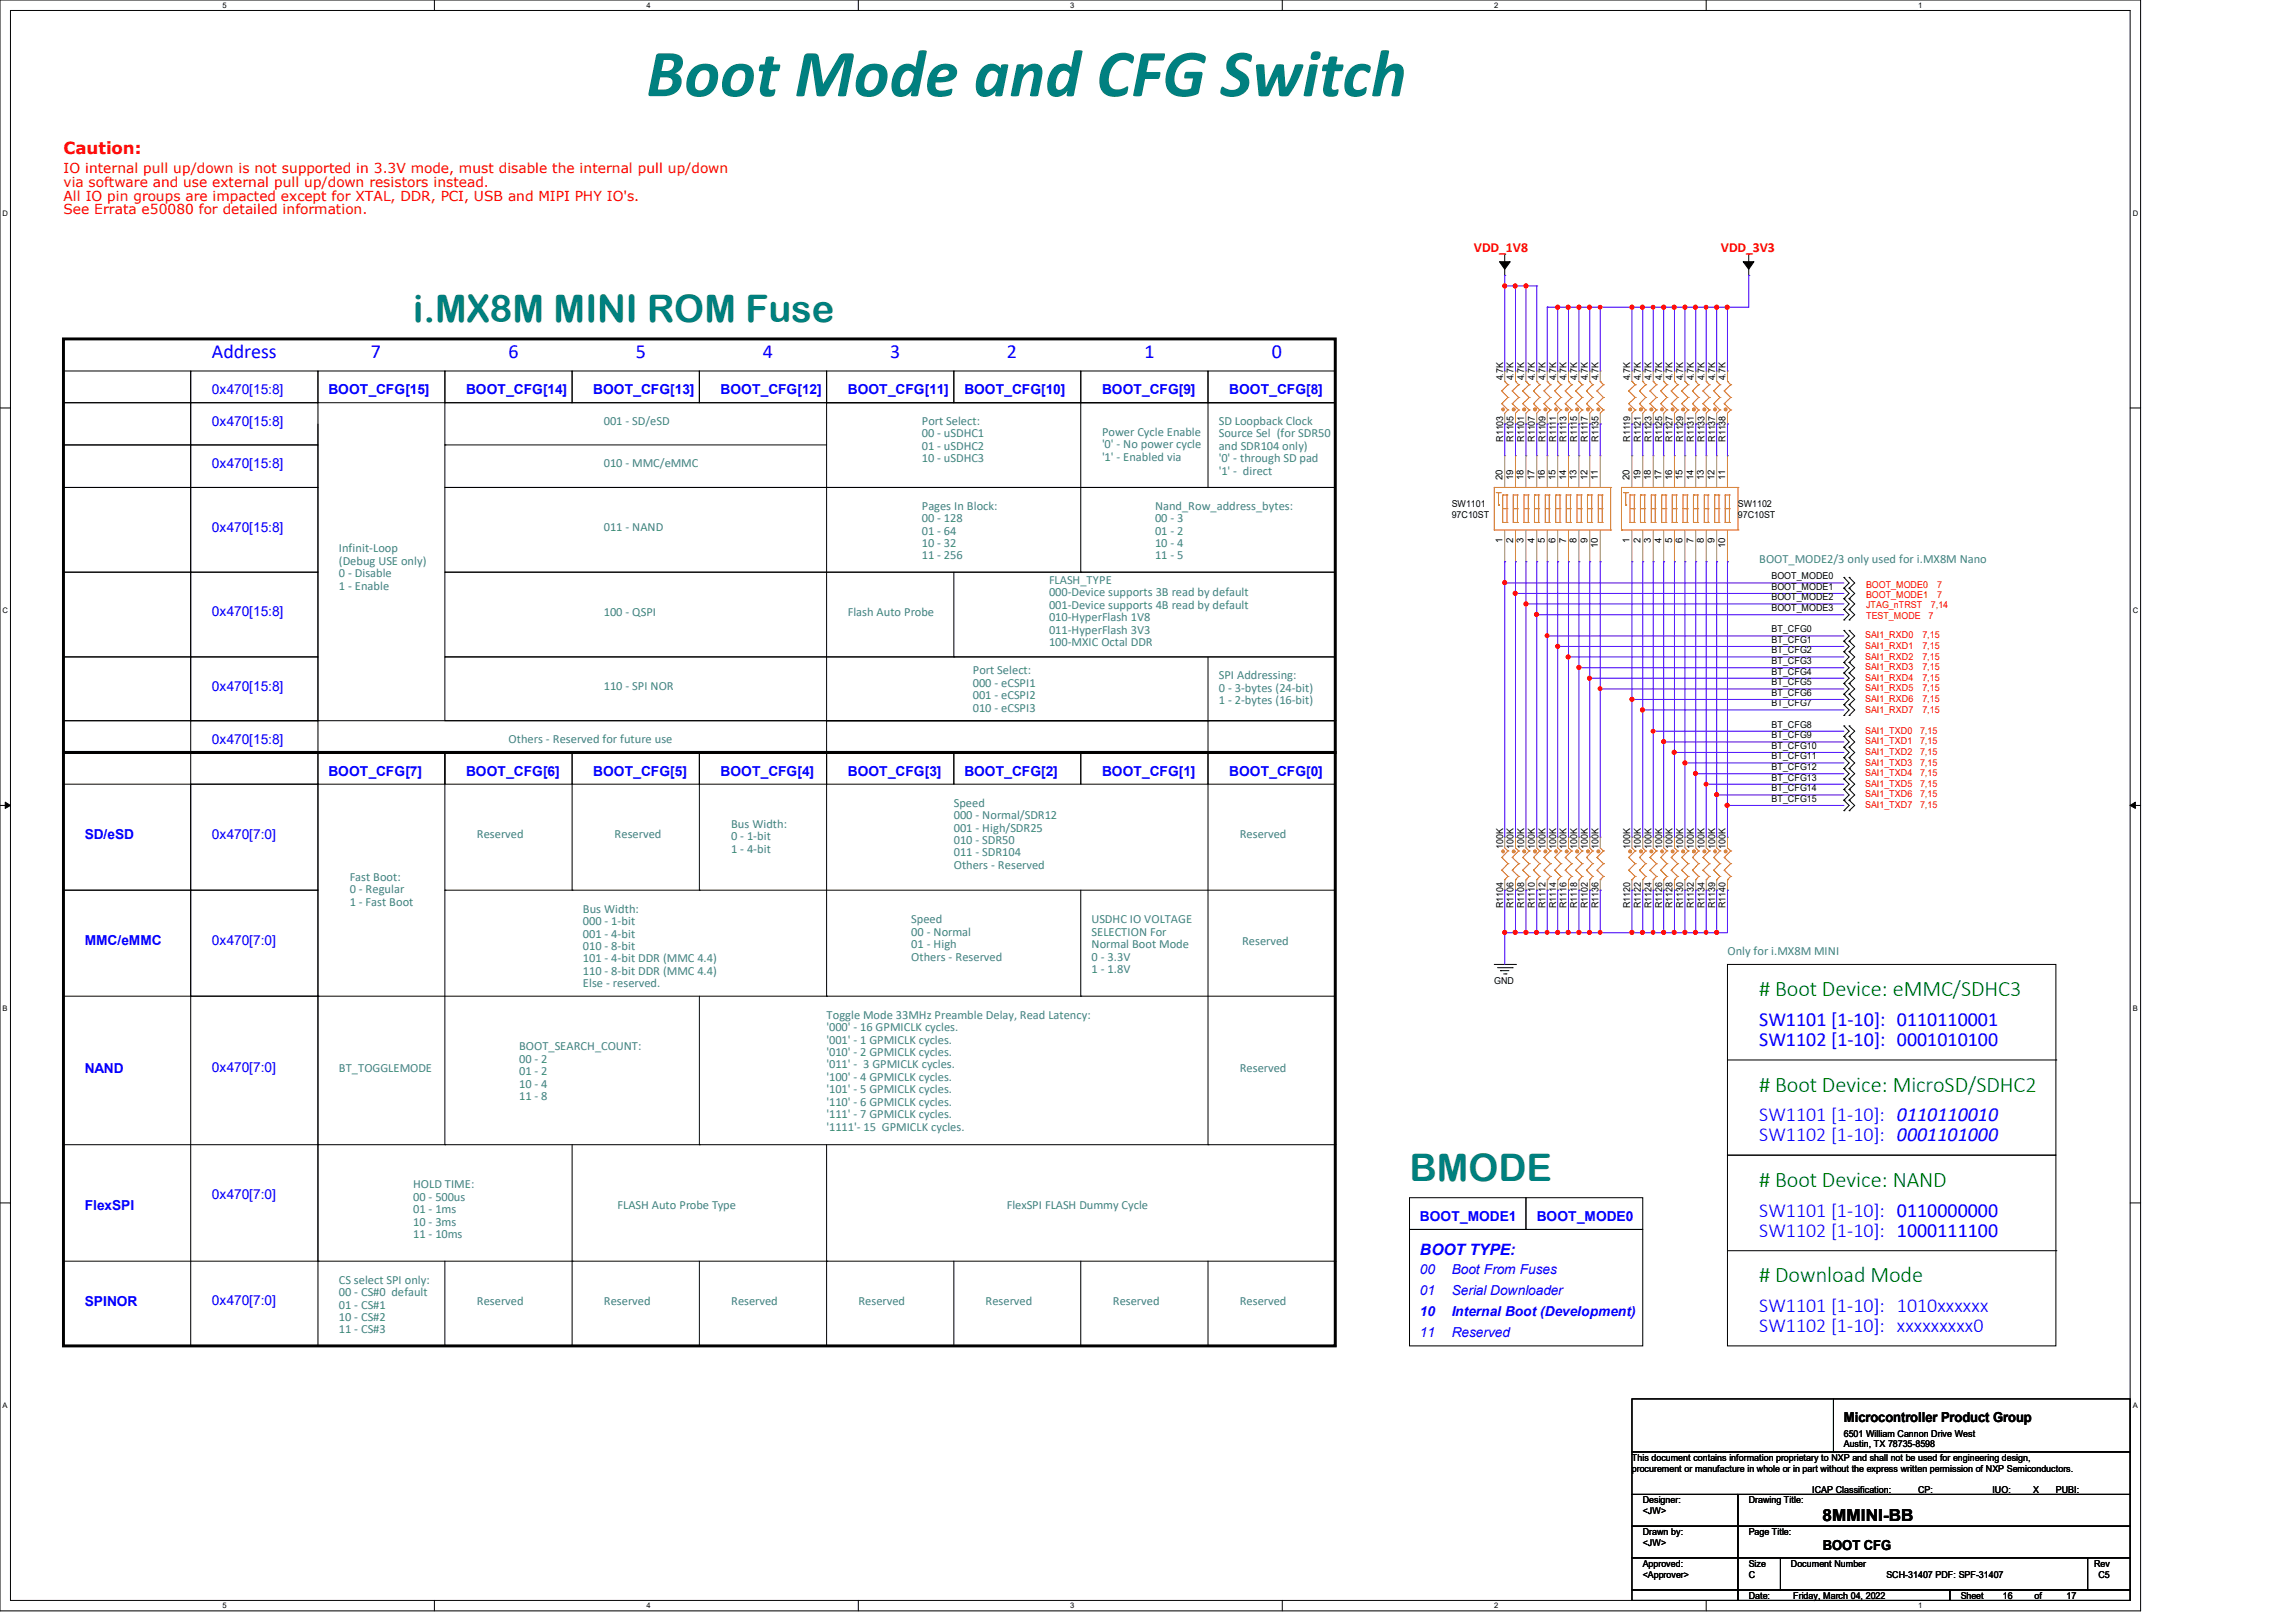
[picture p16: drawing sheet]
<svg xmlns="http://www.w3.org/2000/svg" width="297mm" height="210mm" viewBox="0 0 297 210" stroke-linecap="round" stroke-linejoin="round" font-family="sans-serif">
<defs><g id="words">
<text font-size="8.8" fill="#008080" x="83.7" y="12.4">Boot Mode and CFG Switch</text>
<g font-size="4.9" fill="#008080">
<text x="53.5" y="41.7">i.MX8M MINI ROM Fuse</text>
<text x="182.4" y="152.8">BMODE</text>
</g>
<g font-size="2.9" fill="#008000">
<text x="227.7" y="128.9"># Boot Device: eMMC/SDHC3</text>
<text x="227.7" y="141.3"># Boot Device: MicroSD/SDHC2</text>
<text x="227.7" y="153.6"># Boot Device: NAND</text>
<text x="227.7" y="165.9"># Download Mode</text>
</g>
<g font-size="2.6" fill="#00f">
<text x="27.4" y="46.3">Address</text>
<text x="48" y="46.3">7</text>
<text x="65.8" y="46.3">6</text>
<text x="82.3" y="46.3">5</text>
<text x="98.7" y="46.3">4</text>
<text x="115.2" y="46.3">3</text>
<text x="130.3" y="46.3">2</text>
<text x="148.1" y="46.3">1</text>
<text x="164.6" y="46.3">0</text>
<text x="227.7" y="132.8">SW1101 [1-10]: 0110110001</text>
<text x="227.7" y="135.3">SW1102 [1-10]: 0001010100</text>
<text x="227.7" y="145.1">SW1101 [1-10]: 0110110010</text>
<text x="227.7" y="147.7">SW1102 [1-10]: 0001101000</text>
<text x="227.7" y="157.4">SW1101 [1-10]: 0110000000</text>
<text x="227.7" y="160">SW1102 [1-10]: 1000111100</text>
<text x="227.7" y="169.8">SW1101 [1-10]: 1010xxxxxx</text>
<text x="227.7" y="172.3">SW1102 [1-10]: xxxxxxxxx0</text>
</g>
<text font-size="2.2" fill="#f00" x="8.2" y="20">Caution:</text>
<text font-size="2.2" x="235.9" y="196.8">8MMINI-BB</text>
<text font-size="2" fill="#00f" x="183.8" y="162.3">BOOT TYPE:</text>
<g font-size="1.8" fill="#f00">
<text x="8.2" y="22.4">IO internal pull up/down is not supported in 3.3V mode, must disable the internal pull up/down</text>
<text x="8.2" y="24.2">via software and use external pull up/down resistors instead.</text>
<text x="8.2" y="26">All IO pin groups are impacted except for XTAL, DDR, PCI, USB and MIPI PHY IO's.</text>
<text x="8.2" y="27.7">See Errata e50080 for detailed information.</text>
<text x="190.8" y="32.6">VDD_1V8</text>
<text x="222.7" y="32.6">VDD_3V3</text>
</g>
<g font-size="1.8" fill="#00f">
<text x="27.4" y="51">0x470[15:8]</text>
<text x="42.5" y="51">BOOT_CFG[15]</text>
<text x="60.3" y="51">BOOT_CFG[14]</text>
<text x="76.8" y="51">BOOT_CFG[13]</text>
<text x="93.3" y="51">BOOT_CFG[12]</text>
<text x="109.7" y="51">BOOT_CFG[11]</text>
<text x="124.8" y="51">BOOT_CFG[10]</text>
<text x="142.6" y="51">BOOT_CFG[9]</text>
<text x="159.1" y="51">BOOT_CFG[8]</text>
<text x="27.4" y="55.1">0x470[15:8]</text>
<text x="27.4" y="60.6">0x470[15:8]</text>
<text x="27.4" y="68.8">0x470[15:8]</text>
<text x="27.4" y="79.8">0x470[15:8]</text>
<text x="27.4" y="89.4">0x470[15:8]</text>
<text x="27.4" y="96.2">0x470[15:8]</text>
<text x="42.5" y="100.4">BOOT_CFG[7]</text>
<text x="60.3" y="100.4">BOOT_CFG[6]</text>
<text x="76.8" y="100.4">BOOT_CFG[5]</text>
<text x="93.3" y="100.4">BOOT_CFG[4]</text>
<text x="109.7" y="100.4">BOOT_CFG[3]</text>
<text x="124.8" y="100.4">BOOT_CFG[2]</text>
<text x="142.6" y="100.4">BOOT_CFG[1]</text>
<text x="159.1" y="100.4">BOOT_CFG[0]</text>
<text x="11" y="108.6">SD/eSD</text>
<text x="27.4" y="108.6">0x470[7:0]</text>
<text x="11" y="122.3">MMC/eMMC</text>
<text x="27.4" y="122.3">0x470[7:0]</text>
<text x="11" y="138.8">NAND</text>
<text x="27.4" y="138.8">0x470[7:0]</text>
<text x="27.4" y="155.2">0x470[7:0]</text>
<text x="11" y="156.6">FlexSPI</text>
<text x="183.8" y="158">BOOT_MODE1</text>
<text x="198.9" y="158">BOOT_MODE0</text>
<text x="183.8" y="164.8">00</text>
<text x="183.8" y="167.6">01</text>
<text x="187.9" y="164.8">Boot From Fuses</text>
<text x="187.9" y="167.6">Serial Downloader</text>
<text x="11" y="169">SPINOR</text>
<text x="27.4" y="168.9">0x470[7:0]</text>
<text x="183.8" y="170.3">10</text>
<text x="183.8" y="173.1">11</text>
<text x="187.9" y="170.3">Internal Boot (Development)</text>
<text x="187.9" y="173.1">Reserved</text>
</g>
<g font-size="1.8">
<text x="238.6" y="184.1">Microcontroller Product Group</text>
<text x="235.9" y="200.5">BOOT CFG</text>
</g>
<g font-size="1.6" fill="#408080">
<text x="78.1" y="55">001 - SD/eSD</text>
<text x="119.3" y="55">Port Select:</text>
<text x="119.3" y="56.6">00 - uSDHC1</text>
<text x="119.3" y="58.2">01 - uSDHC2</text>
<text x="119.3" y="59.8">10 - uSDHC3</text>
<text x="142.6" y="56.4">Power Cycle Enable</text>
<text x="142.6" y="58">'0' - No power cycle</text>
<text x="142.6" y="59.6">'1' - Enabled via</text>
<text x="157.7" y="55">SD Loopback Clock</text>
<text x="157.7" y="56.6">Source Sel (for SDR50</text>
<text x="157.7" y="58.2">and SDR104 only)</text>
<text x="157.7" y="59.8">'0' - through SD pad</text>
<text x="78.1" y="60.5">010 - MMC/eMMC</text>
<text x="119.3" y="66">Pages In Block:</text>
<text x="149.5" y="66">Nand_Row_address_bytes:</text>
<text x="157.7" y="61.4">'1' - direct</text>
<text x="43.9" y="71.5">Infinit-Loop</text>
<text x="78.1" y="68.7">011 - NAND</text>
<text x="119.3" y="67.6">00 - 128</text>
<text x="119.3" y="69.2">01 - 64</text>
<text x="119.3" y="70.8">10 - 32</text>
<text x="149.5" y="67.6">00 - 3</text>
<text x="149.5" y="69.2">01 - 2</text>
<text x="149.5" y="70.8">10 - 4</text>
<text x="43.9" y="73.1">(Debug USE only)</text>
<text x="43.9" y="74.7">0 - Disable</text>
<text x="43.9" y="76.3">1 - Enable</text>
<text x="119.3" y="72.4">11 - 256</text>
<text x="135.8" y="75.6">FLASH_TYPE</text>
<text x="135.8" y="77.2">000-Device supports 3B read by default</text>
<text x="149.5" y="72.4">11 - 5</text>
<text x="227.7" y="72.8">BOOT_MODE2/3 only used for i.MX8M Nano</text>
<text x="78.1" y="79.7">100 - QSPI</text>
<text x="109.7" y="79.7">Flash Auto Probe</text>
<text x="135.8" y="78.8">001-Device supports 4B read by default</text>
<text x="135.8" y="80.4">010-HyperFlash 1V8</text>
<text x="135.8" y="82">011-HyperFlash 3V3</text>
<text x="135.8" y="83.6">100-MXIC Octal DDR</text>
<text x="78.1" y="89.3">110 - SPI NOR</text>
<text x="125.9" y="87.2">Port Select:</text>
<text x="125.9" y="88.9">000 - eCSPI1</text>
<text x="157.7" y="87.9">SPI Addressing:</text>
<text x="157.7" y="89.5">0 - 3-bytes (24-bit)</text>
<text x="125.9" y="90.5">001 - eCSPI2</text>
<text x="125.9" y="92.1">010 - eCSPI3</text>
<text x="157.7" y="91.1">1 - 2-bytes (16-bit)</text>
<text x="65.8" y="96.1">Others - Reserved for future use</text>
<text x="94.6" y="107.1">Bus Width:</text>
<text x="123.4" y="104.4">Speed</text>
<text x="123.4" y="106">000 - Normal/SDR12</text>
<text x="123.4" y="107.6">001 - High/SDR25</text>
<text x="45.3" y="114">Fast Boot:</text>
<text x="61.7" y="108.5">Reserved</text>
<text x="79.5" y="108.5">Reserved</text>
<text x="94.6" y="108.7">0 - 1-bit</text>
<text x="94.6" y="110.3">1 - 4-bit</text>
<text x="123.4" y="109.2">010 - SDR50</text>
<text x="123.4" y="110.8">011 - SDR104</text>
<text x="123.4" y="112.4">Others - Reserved</text>
<text x="160.4" y="108.5">Reserved</text>
<text x="45.3" y="115.6">0 - Regular</text>
<text x="45.3" y="117.2">1 - Fast Boot</text>
<text x="75.4" y="118.1">Bus Width:</text>
<text x="75.4" y="119.7">000 - 1-bit</text>
<text x="117.9" y="119.5">Speed</text>
<text x="141.3" y="119.5">USDHC IO VOLTAGE</text>
<text x="75.4" y="121.3">001 - 4-bit</text>
<text x="75.4" y="122.9">010 - 8-bit</text>
<text x="75.4" y="124.5">101 - 4-bit DDR (MMC 4.4)</text>
<text x="117.9" y="121.1">00 - Normal</text>
<text x="117.9" y="122.7">01 - High</text>
<text x="117.9" y="124.3">Others - Reserved</text>
<text x="141.3" y="121.1">SELECTION For</text>
<text x="141.3" y="122.7">Normal Boot Mode</text>
<text x="141.3" y="124.3">0 - 3.3V</text>
<text x="141.3" y="125.9">1 - 1.8V</text>
<text x="160.7" y="122.3">Reserved</text>
<text x="223.6" y="123.6">Only for i.MX8M MINI</text>
<text x="75.4" y="126.2">110 - 8-bit DDR (MMC 4.4)</text>
<text x="75.4" y="127.8">Else - reserved.</text>
<text x="107" y="131.8">Toggle Mode 33MHz Preamble Delay, Read Latency:</text>
<text x="67.2" y="135.9">BOOT_SEARCH_COUNT:</text>
<text x="67.2" y="137.5">00 - 2</text>
<text x="107" y="133.4">'000' - 16 GPMICLK cycles.</text>
<text x="107" y="135">'001' - 1 GPMICLK cycles.</text>
<text x="107" y="136.7">'010' - 2 GPMICLK cycles.</text>
<text x="43.9" y="138.7">BT_TOGGLEMODE</text>
<text x="67.2" y="139.1">01 - 2</text>
<text x="67.2" y="140.8">10 - 4</text>
<text x="67.2" y="142.4">11 - 8</text>
<text x="107" y="138.3">'011' - 3 GPMICLK cycles.</text>
<text x="107" y="139.9">'100' - 4 GPMICLK cycles.</text>
<text x="107" y="141.5">'101' - 5 GPMICLK cycles.</text>
<text x="107" y="143.1">'110' - 6 GPMICLK cycles.</text>
<text x="160.4" y="138.7">Reserved</text>
<text x="107" y="144.7">'111' - 7 GPMICLK cycles.</text>
<text x="107" y="146.3">'1111'- 15 GPMICLK cycles.</text>
<text x="53.5" y="153.8">HOLD TIME:</text>
<text x="53.5" y="155.4">00 - 500us</text>
<text x="53.5" y="157">01 - 1ms</text>
<text x="53.5" y="158.6">10 - 3ms</text>
<text x="53.5" y="160.2">11 - 10ms</text>
<text x="79.9" y="156.5">FLASH Auto Probe Type</text>
<text x="130.3" y="156.5">FlexSPI FLASH Dummy Cycle</text>
<text x="43.9" y="166.1">CS select SPI only:</text>
<text x="43.9" y="167.7">00 - CS#0 default</text>
<text x="43.9" y="169.3">01 - CS#1</text>
<text x="43.9" y="170.9">10 - CS#2</text>
<text x="43.9" y="172.6">11 - CS#3</text>
<text x="61.7" y="168.8">Reserved</text>
<text x="78.1" y="168.8">Reserved</text>
<text x="94.6" y="168.8">Reserved</text>
<text x="111.1" y="168.8">Reserved</text>
<text x="127.5" y="168.8">Reserved</text>
<text x="144" y="168.8">Reserved</text>
<text x="160.4" y="168.8">Reserved</text>
</g>
<g font-size="1.2">
<text x="194.5" y="49.2" transform="rotate(-90 194.5 49.2)">4.7K</text>
<text x="195.9" y="49.2" transform="rotate(-90 195.9 49.2)">4.7K</text>
<text x="197.3" y="49.2" transform="rotate(-90 197.3 49.2)">4.7K</text>
<text x="198.6" y="49.2" transform="rotate(-90 198.6 49.2)">4.7K</text>
<text x="200" y="49.2" transform="rotate(-90 200 49.2)">4.7K</text>
<text x="201.4" y="49.2" transform="rotate(-90 201.4 49.2)">4.7K</text>
<text x="202.7" y="49.2" transform="rotate(-90 202.7 49.2)">4.7K</text>
<text x="204.1" y="49.2" transform="rotate(-90 204.1 49.2)">4.7K</text>
<text x="205.5" y="49.2" transform="rotate(-90 205.5 49.2)">4.7K</text>
<text x="206.9" y="49.2" transform="rotate(-90 206.9 49.2)">4.7K</text>
<text x="211" y="49.2" transform="rotate(-90 211 49.2)">4.7K</text>
<text x="212.3" y="49.2" transform="rotate(-90 212.3 49.2)">4.7K</text>
<text x="213.7" y="49.2" transform="rotate(-90 213.7 49.2)">4.7K</text>
<text x="215.1" y="49.2" transform="rotate(-90 215.1 49.2)">4.7K</text>
<text x="216.4" y="49.2" transform="rotate(-90 216.4 49.2)">4.7K</text>
<text x="217.8" y="49.2" transform="rotate(-90 217.8 49.2)">4.7K</text>
<text x="219.2" y="49.2" transform="rotate(-90 219.2 49.2)">4.7K</text>
<text x="220.6" y="49.2" transform="rotate(-90 220.6 49.2)">4.7K</text>
<text x="222" y="49.2" transform="rotate(-90 222 49.2)">4.7K</text>
<text x="223.3" y="49.2" transform="rotate(-90 223.3 49.2)">4.7K</text>
<text x="194.5" y="57.2" transform="rotate(-90 194.5 57.2)">R1103</text>
<text x="195.9" y="57.2" transform="rotate(-90 195.9 57.2)">R1105</text>
<text x="197.3" y="57.2" transform="rotate(-90 197.3 57.2)">R1101</text>
<text x="198.6" y="57.2" transform="rotate(-90 198.6 57.2)">R1107</text>
<text x="200" y="57.2" transform="rotate(-90 200 57.2)">R1109</text>
<text x="201.4" y="57.2" transform="rotate(-90 201.4 57.2)">R1111</text>
<text x="202.7" y="57.2" transform="rotate(-90 202.7 57.2)">R1113</text>
<text x="204.1" y="57.2" transform="rotate(-90 204.1 57.2)">R1115</text>
<text x="205.5" y="57.2" transform="rotate(-90 205.5 57.2)">R1117</text>
<text x="206.9" y="57.2" transform="rotate(-90 206.9 57.2)">R1135</text>
<text x="211" y="57.2" transform="rotate(-90 211 57.2)">R1119</text>
<text x="212.3" y="57.2" transform="rotate(-90 212.3 57.2)">R1121</text>
<text x="213.7" y="57.2" transform="rotate(-90 213.7 57.2)">R1123</text>
<text x="215.1" y="57.2" transform="rotate(-90 215.1 57.2)">R1125</text>
<text x="216.4" y="57.2" transform="rotate(-90 216.4 57.2)">R1127</text>
<text x="217.8" y="57.2" transform="rotate(-90 217.8 57.2)">R1129</text>
<text x="219.2" y="57.2" transform="rotate(-90 219.2 57.2)">R1131</text>
<text x="220.6" y="57.2" transform="rotate(-90 220.6 57.2)">R1133</text>
<text x="222" y="57.2" transform="rotate(-90 222 57.2)">R1137</text>
<text x="223.3" y="57.2" transform="rotate(-90 223.3 57.2)">R1138</text>
<text x="187.9" y="65.6">SW1101</text>
<text x="194.4" y="62.1" transform="rotate(-90 194.4 62.1)">20</text>
<text x="195.8" y="62.1" transform="rotate(-90 195.8 62.1)">19</text>
<text x="197.2" y="62.1" transform="rotate(-90 197.2 62.1)">18</text>
<text x="198.6" y="62.1" transform="rotate(-90 198.6 62.1)">17</text>
<text x="199.9" y="62.1" transform="rotate(-90 199.9 62.1)">16</text>
<text x="201.3" y="62.1" transform="rotate(-90 201.3 62.1)">15</text>
<text x="202.7" y="62.1" transform="rotate(-90 202.7 62.1)">14</text>
<text x="204" y="62.1" transform="rotate(-90 204 62.1)">13</text>
<text x="205.4" y="62.1" transform="rotate(-90 205.4 62.1)">12</text>
<text x="206.8" y="62.1" transform="rotate(-90 206.8 62.1)">11</text>
<text x="210.9" y="62.1" transform="rotate(-90 210.9 62.1)">20</text>
<text x="212.3" y="62.1" transform="rotate(-90 212.3 62.1)">19</text>
<text x="213.7" y="62.1" transform="rotate(-90 213.7 62.1)">18</text>
<text x="215" y="62.1" transform="rotate(-90 215 62.1)">17</text>
<text x="216.4" y="62.1" transform="rotate(-90 216.4 62.1)">16</text>
<text x="217.8" y="62.1" transform="rotate(-90 217.8 62.1)">15</text>
<text x="219.2" y="62.1" transform="rotate(-90 219.2 62.1)">14</text>
<text x="220.5" y="62.1" transform="rotate(-90 220.5 62.1)">13</text>
<text x="221.9" y="62.1" transform="rotate(-90 221.9 62.1)">12</text>
<text x="223.3" y="62.1" transform="rotate(-90 223.3 62.1)">11</text>
<text x="224.9" y="65.6">SW1102</text>
<text x="187.9" y="67">97C10ST</text>
<text x="194.4" y="70.2" transform="rotate(-90 194.4 70.2)">1</text>
<text x="195.8" y="70.2" transform="rotate(-90 195.8 70.2)">2</text>
<text x="197.2" y="70.2" transform="rotate(-90 197.2 70.2)">3</text>
<text x="198.6" y="70.2" transform="rotate(-90 198.6 70.2)">4</text>
<text x="199.9" y="70.2" transform="rotate(-90 199.9 70.2)">5</text>
<text x="201.3" y="70.2" transform="rotate(-90 201.3 70.2)">6</text>
<text x="202.7" y="70.2" transform="rotate(-90 202.7 70.2)">7</text>
<text x="204" y="70.2" transform="rotate(-90 204 70.2)">8</text>
<text x="205.4" y="70.2" transform="rotate(-90 205.4 70.2)">9</text>
<text x="206.8" y="70.9" transform="rotate(-90 206.8 70.9)">10</text>
<text x="210.9" y="70.2" transform="rotate(-90 210.9 70.2)">1</text>
<text x="212.3" y="70.2" transform="rotate(-90 212.3 70.2)">2</text>
<text x="213.7" y="70.2" transform="rotate(-90 213.7 70.2)">3</text>
<text x="215" y="70.2" transform="rotate(-90 215 70.2)">4</text>
<text x="216.4" y="70.2" transform="rotate(-90 216.4 70.2)">5</text>
<text x="217.8" y="70.2" transform="rotate(-90 217.8 70.2)">6</text>
<text x="219.2" y="70.2" transform="rotate(-90 219.2 70.2)">7</text>
<text x="220.5" y="70.2" transform="rotate(-90 220.5 70.2)">8</text>
<text x="221.9" y="70.2" transform="rotate(-90 221.9 70.2)">9</text>
<text x="223.3" y="70.9" transform="rotate(-90 223.3 70.9)">10</text>
<text x="224.9" y="67">97C10ST</text>
<text x="229.3" y="75">BOOT_MODE0</text>
<text x="229.3" y="76.3">BOOT_MODE1</text>
<text x="229.3" y="77.7">BOOT_MODE2</text>
<text x="229.3" y="81.8">BT_CFG0</text>
<text x="229.3" y="83.2">BT_CFG1</text>
<text x="229.3" y="79.1">BOOT_MODE3</text>
<text x="229.3" y="84.5">BT_CFG2</text>
<text x="229.3" y="85.9">BT_CFG3</text>
<text x="229.3" y="87.3">BT_CFG4</text>
<text x="229.3" y="88.7">BT_CFG5</text>
<text x="229.3" y="91.4">BT_CFG7</text>
<text x="229.3" y="94.1">BT_CFG8</text>
<text x="229.3" y="95.5">BT_CFG9</text>
<text x="229.3" y="90">BT_CFG6</text>
<text x="229.3" y="96.9">BT_CFG10</text>
<text x="229.3" y="98.3">BT_CFG11</text>
<text x="229.3" y="99.7">BT_CFG12</text>
<text x="229.3" y="101">BT_CFG13</text>
<text x="229.3" y="102.4">BT_CFG14</text>
<text x="229.3" y="103.8">BT_CFG15</text>
<text x="194.5" y="109.8" transform="rotate(-90 194.5 109.8)">100K</text>
<text x="195.9" y="109.8" transform="rotate(-90 195.9 109.8)">100K</text>
<text x="197.3" y="109.8" transform="rotate(-90 197.3 109.8)">100K</text>
<text x="198.6" y="109.8" transform="rotate(-90 198.6 109.8)">100K</text>
<text x="200" y="109.8" transform="rotate(-90 200 109.8)">100K</text>
<text x="201.4" y="109.8" transform="rotate(-90 201.4 109.8)">100K</text>
<text x="202.7" y="109.8" transform="rotate(-90 202.7 109.8)">100K</text>
<text x="204.1" y="109.8" transform="rotate(-90 204.1 109.8)">100K</text>
<text x="205.5" y="109.8" transform="rotate(-90 205.5 109.8)">100K</text>
<text x="206.9" y="109.8" transform="rotate(-90 206.9 109.8)">100K</text>
<text x="211" y="109.8" transform="rotate(-90 211 109.8)">100K</text>
<text x="212.3" y="109.8" transform="rotate(-90 212.3 109.8)">100K</text>
<text x="213.7" y="109.8" transform="rotate(-90 213.7 109.8)">100K</text>
<text x="215.1" y="109.8" transform="rotate(-90 215.1 109.8)">100K</text>
<text x="216.4" y="109.8" transform="rotate(-90 216.4 109.8)">100K</text>
<text x="217.8" y="109.8" transform="rotate(-90 217.8 109.8)">100K</text>
<text x="219.2" y="109.8" transform="rotate(-90 219.2 109.8)">100K</text>
<text x="220.6" y="109.8" transform="rotate(-90 220.6 109.8)">100K</text>
<text x="222" y="109.8" transform="rotate(-90 222 109.8)">100K</text>
<text x="223.3" y="109.8" transform="rotate(-90 223.3 109.8)">100K</text>
<text x="194.5" y="117.5" transform="rotate(-90 194.5 117.5)">R1104</text>
<text x="195.9" y="117.5" transform="rotate(-90 195.9 117.5)">R1106</text>
<text x="197.3" y="117.5" transform="rotate(-90 197.3 117.5)">R1108</text>
<text x="198.6" y="117.5" transform="rotate(-90 198.6 117.5)">R1110</text>
<text x="200" y="117.5" transform="rotate(-90 200 117.5)">R1112</text>
<text x="201.4" y="117.5" transform="rotate(-90 201.4 117.5)">R1114</text>
<text x="202.7" y="117.5" transform="rotate(-90 202.7 117.5)">R1116</text>
<text x="204.1" y="117.5" transform="rotate(-90 204.1 117.5)">R1118</text>
<text x="205.5" y="117.5" transform="rotate(-90 205.5 117.5)">R1102</text>
<text x="206.9" y="117.5" transform="rotate(-90 206.9 117.5)">R1136</text>
<text x="211" y="117.5" transform="rotate(-90 211 117.5)">R1120</text>
<text x="212.3" y="117.5" transform="rotate(-90 212.3 117.5)">R1122</text>
<text x="213.7" y="117.5" transform="rotate(-90 213.7 117.5)">R1124</text>
<text x="215.1" y="117.5" transform="rotate(-90 215.1 117.5)">R1126</text>
<text x="216.4" y="117.5" transform="rotate(-90 216.4 117.5)">R1128</text>
<text x="217.8" y="117.5" transform="rotate(-90 217.8 117.5)">R1130</text>
<text x="219.2" y="117.5" transform="rotate(-90 219.2 117.5)">R1132</text>
<text x="220.6" y="117.5" transform="rotate(-90 220.6 117.5)">R1134</text>
<text x="222" y="117.5" transform="rotate(-90 222 117.5)">R1139</text>
<text x="223.3" y="117.5" transform="rotate(-90 223.3 117.5)">R1140</text>
<text x="193.4" y="127.3">GND</text>
<text x="211.2" y="189">This document contains information proprietary to NXP and shall not be used for engineering design,</text>
<text x="211.2" y="190.4">procurement or manufacture in whole or in part without the express written permission of NXP Semiconductors.</text>
<text x="238.6" y="186">6501 William Cannon Drive West</text>
<text x="238.6" y="187.3">Austin, TX 78735-8598</text>
<text x="212.6" y="194.5">Designer:</text>
<text x="212.6" y="195.9">&lt;JW&gt;</text>
<text x="226.3" y="194.5">Drawing Title:</text>
<text x="234.5" y="193.2">ICAP Classification:</text>
<text x="248.2" y="193.2">CP:</text>
<text x="251.7" y="193.2">___</text>
<text x="257.8" y="193.2">IUO:</text>
<text x="262.5" y="193.2">_X_</text>
<text x="266.1" y="193.2">PUBI:</text>
<text x="270.2" y="193.2">___</text>
<text x="212.6" y="198.6">Drawn by:</text>
<text x="212.6" y="202.7">Approved:</text>
<text x="212.6" y="200">&lt;JW&gt;</text>
<text x="226.3" y="202.7">Size</text>
<text x="226.3" y="198.6">Page Title:</text>
<text x="231.8" y="202.7">Document Number</text>
<text x="271" y="202.7">Rev</text>
<text x="212.6" y="204.1">&lt;Approver&gt;</text>
<text x="226.3" y="206.9">Date:</text>
<text x="226.3" y="204.1">C</text>
<text x="232.1" y="206.9">Friday, March 04, 2022</text>
<text x="244.1" y="204.1">SCH-31407 PDF: SPF-31407</text>
<text x="253.7" y="206.9">Sheet</text>
<text x="259.2" y="206.9">16</text>
<text x="263.3" y="206.9">of</text>
<text x="267.5" y="206.9">17</text>
<text x="271.6" y="204.1">C5</text>
</g>
<g font-size="1.2" fill="#f00">
<text x="241.5" y="76">BOOT_MODE0</text>
<text x="241.5" y="77.4">BOOT_MODE1</text>
<text x="250.7" y="76">7</text>
<text x="250.7" y="77.4">7</text>
<text x="241.4" y="82.6">SAI1_RXD0</text>
<text x="241.4" y="84">SAI1_RXD1</text>
<text x="241.5" y="78.7">JTAG_nTRST</text>
<text x="241.5" y="80.1">TEST_MODE</text>
<text x="248.8" y="82.6">7,15</text>
<text x="248.8" y="84">7,15</text>
<text x="249.6" y="80.1">7</text>
<text x="249.9" y="78.7">7,14</text>
<text x="241.4" y="85.3">SAI1_RXD2</text>
<text x="241.4" y="86.7">SAI1_RXD3</text>
<text x="241.4" y="88.1">SAI1_RXD4</text>
<text x="241.4" y="89.4">SAI1_RXD5</text>
<text x="248.8" y="85.3">7,15</text>
<text x="248.8" y="86.7">7,15</text>
<text x="248.8" y="88.1">7,15</text>
<text x="248.8" y="89.4">7,15</text>
<text x="241.4" y="90.8">SAI1_RXD6</text>
<text x="241.4" y="92.2">SAI1_RXD7</text>
<text x="241.4" y="95">SAI1_TXD0</text>
<text x="248.5" y="95">7,15</text>
<text x="248.8" y="90.8">7,15</text>
<text x="248.8" y="92.2">7,15</text>
<text x="241.4" y="96.3">SAI1_TXD1</text>
<text x="241.4" y="97.7">SAI1_TXD2</text>
<text x="241.4" y="99.1">SAI1_TXD3</text>
<text x="241.4" y="100.4">SAI1_TXD4</text>
<text x="241.4" y="101.8">SAI1_TXD5</text>
<text x="248.5" y="96.3">7,15</text>
<text x="248.5" y="97.7">7,15</text>
<text x="248.5" y="99.1">7,15</text>
<text x="248.5" y="100.4">7,15</text>
<text x="248.5" y="101.8">7,15</text>
<text x="241.4" y="103.2">SAI1_TXD6</text>
<text x="241.4" y="104.6">SAI1_TXD7</text>
<text x="248.5" y="103.2">7,15</text>
<text x="248.5" y="104.6">7,15</text>
</g>
<g font-size="1">
<text x="28.8" y="1">5</text>
<text x="83.7" y="1">4</text>
<text x="138.5" y="1">3</text>
<text x="193.4" y="1">2</text>
<text x="248.2" y="1">1</text>
<text x=".3" y="27.9">D</text>
<text x="276" y="27.9">D</text>
<text x=".3" y="79.4">C</text>
<text x="276" y="79.4">C</text>
<text x=".3" y="130.8">B</text>
<text x="276" y="130.8">B</text>
<text x=".3" y="182.2">A</text>
<text x="276" y="182.2">A</text>
<text x="28.8" y="208.1">5</text>
<text x="83.7" y="208.1">4</text>
<text x="138.5" y="208.1">3</text>
<text x="193.4" y="208.1">2</text>
<text x="248.2" y="208.1">1</text>
</g>
</g></defs>
<path d="M0 0h277v208.4h-277zM1.4 1.4h274.3v205.7h-274.3z" fill="none" stroke="#000" stroke-width=".13"/>
<g fill="#fff">
<path d="M28.8 .1h.5v1.1h-.5z"/>
<path d="M28.8 207.2h.5v1.1h-.5z"/>
</g>
<path d="M56.2 0v1.4M56.2 207.1v1.3" fill="none" stroke="#000" stroke-width=".13"/>
<g fill="#fff">
<path d="M83.7 .1h.5v1.1h-.5z"/>
<path d="M83.7 207.2h.5v1.1h-.5z"/>
</g>
<path d="M111.1 0v1.4M111.1 207.1v1.3" fill="none" stroke="#000" stroke-width=".13"/>
<g fill="#fff">
<path d="M138.5 .1h.6v1.1h-.6z"/>
<path d="M138.5 207.2h.6v1.1h-.6z"/>
</g>
<path d="M165.9 0v1.4M165.9 207.1v1.3" fill="none" stroke="#000" stroke-width=".13"/>
<g fill="#fff">
<path d="M193.4 .1h.5v1.1h-.5z"/>
<path d="M193.4 207.2h.5v1.1h-.5z"/>
</g>
<path d="M220.8 0v1.4M220.8 207.1v1.3" fill="none" stroke="#000" stroke-width=".13"/>
<g fill="#fff">
<path d="M248.2 .1h.6v1.1h-.6z"/>
<path d="M248.2 207.2h.6v1.1h-.6z"/>
<path d="M.3 27.1h.8v1.1h-.8z"/>
<path d="M276 27.1h.7v1.1h-.7z"/>
<path d="M.3 78.5h.8v1.1h-.8z"/>
<path d="M276 78.5h.7v1.1h-.7z"/>
</g>
<path d="M0 52.8h1.4M275.7 52.8h1.3" fill="none" stroke="#000" stroke-width=".13"/>
<g fill="#fff">
<path d="M.3 129.9h.7v1.1h-.7z"/>
<path d="M276 129.9h.6v1.1h-.6z"/>
</g>
<path d="M0 104.2h1.4M275.7 104.2h1.3" fill="none" stroke="#000" stroke-width=".13"/>
<path d="M.7 103.8l.7 .4-.7 .4zM275.7 104.2l.7-.4v.8z" fill="#000" stroke="#000" stroke-width=".13"/>
<g fill="#fff">
<path d="M.3 181.4h.7v1.1h-.7z"/>
<path d="M276 181.4h.6v1.1h-.6z"/>
</g>
<g fill="none" stroke="#000" stroke-width=".13">
<path d="M194.7 35.6h.1M194.7 32.9h.1M194.7 32.9v1.5M194.7 34.7v.9M226.3 35.6h.1M226.3 32.9h.1M226.3 32.9v1.5M226.3 34.7v.9M8.2 57.6h16.5v5.5h-16.5zM8.2 52.1h16.5v5.5h-16.5zM8.2 48h16.5v4.1h-16.5zM24.7 48h16.4v4.1h-16.4z"/>
<path d="M24.7 52.1h16.4v5.5h-16.4zM24.7 57.6h16.4v5.5h-16.4zM41.1 48h16.5v4.1h-16.5zM41.1 54.9v38.4M57.6 48h16.4v4.1h-16.4zM57.6 52.1h115.2v11h-115.2zM57.6 57.6h.1M57.6 57.6h49.4M74 48h16.5v4.1h-16.5zM90.5 48h16.5v4.1h-16.5zM107 48h16.4v4.1h-16.4zM107 52.1h65.8v41.2h-65.8z"/>
<path d="M123.4 48h16.5v4.1h-16.5zM139.9 48h16.4v4.1h-16.4zM139.9 52.1v21.9M156.3 48h16.5v4.1h-16.5zM156.3 52.1v11M8.2 74h16.5v11h-16.5zM8.2 63.1h16.5v10.9h-16.5zM24.7 63.1h16.4v10.9h-16.4zM24.7 74h16.4v11h-16.4zM57.6 63.1h115.2v10.9h-115.2zM57.6 74h115.2v11h-115.2zM123.4 74v11"/>
<path d="M139.9 74h.1M156.3 63.1h.1M238.6 74.7h.1M238.6 76.1h.1M238.6 77.5h.1M238.6 78.9h.1M238.6 74.7l.7 .7-.7 .7M238.6 76.1l.7 .7-.7 .7M238.6 77.5l.7 .6-.7 .8M238.6 78.9l.7 .6-.7 .7M239.3 74.7h.1M239.3 76.1h.1"/>
<path d="M239.3 77.5h.1M239.3 78.9h.1M239.3 74.7l.7 .7-.7 .7M239.3 76.1l.7 .7-.7 .7M239.3 77.5l.7 .6-.7 .8M239.3 78.9l.7 .6-.7 .7M8.2 85h16.5v8.3h-16.5zM8.2 93.3h164.6M24.7 85h16.4v8.3h-16.4zM24.7 93.3h16.4v4.1h-16.4zM24.7 97.4h16.4v4.1h-16.4zM41.1 97.4h16.5v4.1h-16.5z"/>
<path d="M41.1 93.3h.1M57.6 85h115.2v8.3h-115.2zM57.6 97.4h16.4v4.1h-16.4zM57.6 97.4v50.7M74 97.4h16.5v4.1h-16.5zM90.5 97.4h16.5v4.1h-16.5zM107 93.3h49.3v4.1h-49.3zM107 97.4h16.4v4.1h-16.4zM123.4 97.4h16.5v4.1h-16.5zM123.4 85h.1M139.9 97.4h16.4v4.1h-16.4zM156.3 97.4h16.5v4.1h-16.5z"/>
<path d="M156.3 93.3h.1M156.3 85v8.3M172.8 93.3h.1M238.6 83h.1M238.6 81.6h.1M238.6 84.3h.1M238.6 85.7h.1M238.6 87.1h.1M238.6 88.4h.1M238.6 89.8h.1M238.6 91.2h.1M238.6 92.6h.1"/>
<path d="M238.6 93.9h.1M238.6 95.3h.1M238.6 96.7h.1M238.6 98h.1M238.6 99.4h.1M238.6 80.2h.1M238.6 81.6l.7 .7-.7 .7M238.6 83l.7 .7-.7 .6M238.6 84.3l.7 .7-.7 .7M238.6 85.7l.7 .7-.7 .7M238.6 87.1l.7 .7-.7 .6M238.6 88.4l.7 .8-.7 .6"/>
<path d="M238.6 89.8l.7 .7-.7 .7M238.6 91.2l.7 .7-.7 .7M238.6 93.9l.7 .7-.7 .7M238.6 95.3l.7 .7-.7 .7M238.6 96.7l.7 .7-.7 .6M238.6 98l.7 .7-.7 .7M238.6 99.4l.7 .7-.7 .7M239.3 83h.1M239.3 81.6h.1M239.3 84.3h.1M239.3 85.7h.1M239.3 87.1h.1"/>
<path d="M239.3 88.4h.1M239.3 89.8h.1M239.3 91.2h.1M239.3 92.6h.1M239.3 95.3h.1M239.3 93.9h.1M239.3 96.7h.1M239.3 98h.1M239.3 99.4h.1M239.3 80.2h.1M239.3 81.6l.7 .7-.7 .7M239.3 83l.7 .7-.7 .6"/>
<path d="M239.3 84.3l.7 .7-.7 .7M239.3 85.7l.7 .7-.7 .7M239.3 87.1l.7 .7-.7 .6M239.3 88.4l.7 .8-.7 .6M239.3 89.8l.7 .7-.7 .7M239.3 91.2l.7 .7-.7 .7M239.3 93.9l.7 .7-.7 .7M239.3 95.3l.7 .7-.7 .7M239.3 96.7l.7 .7-.7 .6M239.3 98l.7 .7-.7 .7M239.3 99.4l.7 .7-.7 .7M8.2 101.5h16.5v13.7h-16.5z"/>
<path d="M8.2 115.2h16.5v13.7h-16.5zM24.7 101.5h16.4v13.7h-16.4zM24.7 115.2h16.4v13.7h-16.4zM41.1 101.5v61.7M57.6 115.2h.1M57.6 115.2h115.2M74 115.2h.1M74 101.5v13.7M90.5 115.2h.1M90.5 101.5v13.7M107 101.5v27.4M139.9 115.2v13.7"/>
<path d="M156.3 101.5v46.6M238.6 100.8h.1M238.6 102.2h.1M238.6 103.5h.1M238.6 104.9h.1M238.6 100.8l.7 .7-.7 .7M238.6 102.2l.7 .7-.7 .6M238.6 103.5l.7 .7-.7 .7M239.3 100.8h.1M239.3 102.2h.1M239.3 103.5h.1M239.3 104.9h.1"/>
<path d="M239.3 100.8l.7 .7-.7 .7M239.3 102.2l.7 .7-.7 .6M239.3 103.5l.7 .7-.7 .7M24.7 128.9h16.4v45.3h-16.4zM41.1 128.9h.1M41.1 128.9h131.7M90.5 128.9v19.2M107 128.9h.1M139.9 128.9h.1M193.4 124.8h2.7M193.8 125.2h1.9M194.2 125.6h.1"/>
<path d="M194.2 125.6h1.1M194.6 126h.3M194.9 126h.1M195.7 125.2h.1M196.1 124.8h.1M223.6 124.8h42.5v24.7h-42.5zM223.6 137.2h42.5M266.1 137.2h.1M0 155.7h1.4M8.2 148.1h164.6M41.1 148.1h.1M57.6 148.1h.1"/>
<path d="M74 148.1v26.1M90.5 148.1h.1M107 148.1v26.1M156.3 148.1h.1M172.8 148.1h.1M182.4 155h15.1v4.1h-15.1zM182.4 159.1h30.2v15.1h-30.2zM197.5 155h15.1v4.1h-15.1zM223.6 149.5h42.5v24.7h-42.5zM275.7 155.7h1.3M8.2 163.2h164.6M8.2 174.2h164.6"/>
<path d="M41.1 163.2h.1M57.6 174.2h.1M57.6 163.2v11M74 163.2h.1M74 174.2h.1M90.5 174.2h.1M90.5 163.2v11M107 163.2h.1M107 174.2h.1M123.4 174.2h.1M123.4 163.2v11M139.9 174.2h.1"/>
<path d="M139.9 163.2v11M156.3 174.2h.1M156.3 163.2v11M172.8 163.2h.1M172.8 174.2h.1M223.6 161.8h42.5M266.1 161.8h.1M211.2 193.4h13.7v4.1h-13.7zM211.2 197.5h13.7v4.1h-13.7zM211.2 187.9h64.5v5.5h-64.5zM211.2 181h64.5v6.9h-64.5zM224.9 193.4h50.8v4.1h-50.8z"/>
<path d="M224.9 197.5h50.8v4.1h-50.8zM237.3 187.9h.1M237.3 181v6.9M211.2 201.6h13.7v4.1h-13.7zM211.2 205.7h13.7v1.4h-13.7zM224.9 201.6h5.5v4.1h-5.5zM224.9 205.7h27.4v1.4h-27.4zM230.4 201.6h39.8v4.1h-39.8zM252.3 205.7h23.4v1.4h-23.4zM270.2 201.6h5.5v4.1h-5.5z"/>
</g>
<path d="M8.2 43.9h164.6v53.5h-164.6zM8.2 97.4h164.6v76.8h-164.6z" fill="none" stroke="#000" stroke-width=".38"/>
<g fill="#000" stroke="#000" stroke-width=".13">
<path d="M194.1 33.9h1.4l-.8 .9z" fill-rule="evenodd"/>
<path d="M225.6 33.9h1.4l-.7 .9z" fill-rule="evenodd"/>
</g>
<g fill="none" stroke="#cc8006" stroke-width=".13">
<path d="M194.4 52.2h.1M194.4 50.6h.1M194.4 52.2l.8 .8M194.4 50.6l.8 .8M194.7 49.4h.1M194.7 49.4l.5 .4M195.2 53h.1M195.2 51.4h.1M195.2 49.8h.1M195.2 53l-.5 .5M195.2 51.4l-.8 .8M195.2 49.8l-.8 .8"/>
<path d="M195.7 52.2h.1M195.7 50.6h.1M195.7 52.2l.9 .8M195.7 50.6l.9 .8M196.1 49.4h.1M196.1 49.4l.5 .4M196.6 53h.1M196.6 51.4h.1M196.6 49.8h.1M196.6 53l-.5 .5M196.6 51.4l-.9 .8M196.6 49.8l-.9 .8"/>
<path d="M197.1 52.2h.1M197.1 50.6h.1M197.1 52.2l.8 .8M197.1 50.6l.8 .8M197.5 49.4h.1M197.5 49.4l.4 .4M197.9 53h.1M197.9 51.4h.1M197.9 49.8h.1M197.9 53l-.4 .5M197.9 51.4l-.8 .8M197.9 49.8l-.8 .8"/>
<path d="M198.5 52.2h.1M198.5 50.6h.1M198.5 52.2l.8 .8M198.5 50.6l.8 .8M198.9 49.4h.1M198.9 49.4l.4 .4M199.3 53h.1M199.3 51.4h.1M199.3 49.8h.1M199.3 53l-.4 .5M199.3 51.4l-.8 .8M199.3 49.8l-.8 .8"/>
<path d="M199.8 52.2h.1M199.8 50.6h.1M199.8 52.2l.9 .8M199.8 50.6l.9 .8M200.2 49.4h.1M200.2 49.4l.5 .4M200.7 53h.1M200.7 51.4h.1M200.7 49.8h.1M200.7 53l-.5 .5M200.7 51.4l-.9 .8M200.7 49.8l-.9 .8"/>
<path d="M201.2 52.2h.1M201.2 50.6h.1M201.2 52.2l.8 .8M201.2 50.6l.8 .8M201.6 49.4h.1M201.6 49.4l.4 .4M202 53h.1M202 51.4h.1M202 49.8h.1M202 53l-.4 .5M202 51.4l-.8 .8M202 49.8l-.8 .8"/>
<path d="M202.6 52.2h.1M202.6 50.6h.1M202.6 52.2l.8 .8M202.6 50.6l.8 .8M203 49.4h.1M203 49.4l.4 .4M203.4 53h.1M203.4 51.4h.1M203.4 49.8h.1M203.4 53l-.4 .5M203.4 51.4l-.8 .8M203.4 49.8l-.8 .8"/>
<path d="M203.9 52.2h.1M203.9 50.6h.1M203.9 52.2l.9 .8M203.9 50.6l.9 .8M204.3 49.4h.1M204.3 49.4l.5 .4M204.8 53h.1M204.8 51.4h.1M204.8 49.8h.1M204.8 53l-.5 .5M204.8 51.4l-.9 .8M204.8 49.8l-.9 .8"/>
<path d="M205.3 52.2h.1M205.3 50.6h.1M205.3 52.2l.8 .8M205.3 50.6l.8 .8M205.7 49.4h.1M205.7 49.4l.4 .4M206.1 53h.1M206.1 51.4h.1M206.1 49.8h.1M206.1 53l-.4 .5M206.1 51.4l-.8 .8M206.1 49.8l-.8 .8"/>
<path d="M206.7 52.2h.1M206.7 50.6h.1M206.7 52.2l.8 .8M206.7 50.6l.8 .8M207.1 49.4h.1M207.1 49.4l.4 .4M207.5 53h.1M207.5 51.4h.1M207.5 49.8h.1M207.5 53l-.4 .5M207.5 51.4l-.8 .8M207.5 49.8l-.8 .8"/>
<path d="M210.8 52.2h.1M210.8 50.6h.1M210.8 52.2l.8 .8M210.8 50.6l.8 .8M211.2 49.4h.1M211.2 49.4l.4 .4M211.6 53h.1M211.6 51.4h.1M211.6 49.8h.1M211.6 53l-.4 .5M211.6 51.4l-.8 .8M211.6 49.8l-.8 .8"/>
<path d="M212.2 52.2h.1M212.2 50.6h.1M212.2 52.2l.8 .8M212.2 50.6l.8 .8M212.6 49.4h.1M212.6 49.4l.4 .4M213 53h.1M213 51.4h.1M213 49.8h.1M213 53l-.4 .5M213 51.4l-.8 .8M213 49.8l-.8 .8"/>
<path d="M213.5 52.2h.1M213.5 50.6h.1M213.5 52.2l.9 .8M213.5 50.6l.9 .8M214 49.4h.1M214 49.4l.4 .4M214.4 53h.1M214.4 51.4h.1M214.4 49.8h.1M214.4 53l-.4 .5M214.4 51.4l-.9 .8M214.4 49.8l-.9 .8"/>
<path d="M214.9 52.2h.1M214.9 50.6h.1M214.9 52.2l.8 .8M214.9 50.6l.8 .8M215.3 49.4h.1M215.3 49.4l.4 .4M215.7 53h.1M215.7 51.4h.1M215.7 49.8h.1M215.7 53l-.4 .5M215.7 51.4l-.8 .8M215.7 49.8l-.8 .8"/>
<path d="M216.3 52.2h.1M216.3 50.6h.1M216.3 52.2l.8 .8M216.3 50.6l.8 .8M216.7 49.4h.1M216.7 49.4l.4 .4M217.1 53h.1M217.1 51.4h.1M217.1 49.8h.1M217.1 53l-.4 .5M217.1 51.4l-.8 .8M217.1 49.8l-.8 .8"/>
<path d="M217.6 52.2h.1M217.6 50.6h.1M217.6 52.2l.9 .8M217.6 50.6l.9 .8M218.1 49.4h.1M218.1 49.4l.4 .4M218.5 53h.1M218.5 51.4h.1M218.5 49.8h.1M218.5 53l-.4 .5M218.5 51.4l-.9 .8M218.5 49.8l-.9 .8"/>
<path d="M219 52.2h.1M219 50.6h.1M219 52.2l.8 .8M219 50.6l.8 .8M219.5 49.4h.1M219.5 49.4l.3 .4M219.8 53h.1M219.8 51.4h.1M219.8 49.8h.1M219.8 53l-.3 .5M219.8 51.4l-.8 .8M219.8 49.8l-.8 .8"/>
<path d="M220.4 52.2h.1M220.4 50.6h.1M220.4 52.2l.8 .8M220.4 50.6l.8 .8M220.8 49.4h.1M220.8 49.4l.4 .4M221.2 53h.1M221.2 51.4h.1M221.2 49.8h.1M221.2 53l-.4 .5M221.2 51.4l-.8 .8M221.2 49.8l-.8 .8"/>
<path d="M221.8 52.2h.1M221.8 50.6h.1M221.8 52.2l.8 .8M221.8 50.6l.8 .8M222.2 49.4h.1M222.2 49.4l.4 .4M222.6 53h.1M222.6 51.4h.1M222.6 49.8h.1M222.6 53l-.4 .5M222.6 51.4l-.8 .8M222.6 49.8l-.8 .8"/>
<path d="M223.1 52.2h.1M223.1 50.6h.1M223.1 52.2l.9 .8M223.1 50.6l.9 .8M223.6 49.4h.1M223.6 49.4l.4 .4M224 53h.1M224 51.4h.1M224 49.8h.1M224 53l-.4 .5M224 51.4l-.9 .8M224 49.8l-.9 .8"/>
<path d="M193.4 63.1h.1M193.4 68.6h.1M193.4 68.6h15M193.4 63.1h15M193.4 63.1v5.5M193.6 63.8h.6M193.9 65.4h.1M193.9 63.8h.1M193.9 63.8v1.6M194.1 65.3l-.2 .1M194.2 63.8h.1M194.5 64.1h.1"/>
<path d="M194.5 67.6h.1M194.5 64.1h.5M194.5 67.6h.5M194.5 65.8h.5M194.5 64.1v3.5M195 64.1h.1M195 67.6h.1M195 65.8h.1M195 64.1v3.5M195.8 64.1h.1M195.8 67.6h.1M195.8 64.1h.6"/>
<path d="M195.8 67.6h.6M195.8 65.8h.6M195.8 64.1v3.5M196.4 64.1h.1M196.4 67.6h.1M196.4 65.8h.1M196.4 64.1v3.5M197.2 64.1h.1M197.2 67.6h.1M197.2 64.1h.6M197.2 67.6h.6M197.2 65.8h.6"/>
<path d="M197.2 64.1v3.5M197.8 64.1h.1M197.8 67.6h.1M197.8 65.8h.1M197.8 64.1v3.5M198.6 64.1h.1M198.6 67.6h.1M198.6 64.1h.5M198.6 67.6h.5M198.6 65.8h.5M198.6 64.1v3.5M199.1 64.1h.1"/>
<path d="M199.1 67.6h.1M199.1 65.8h.1M199.1 64.1v3.5M200 64.1h.1M200 67.6h.1M200 64.1h.5M200 67.6h.5M200 65.8h.5M200 64.1v3.5M200.5 64.1h.1M200.5 67.6h.1M200.5 65.8h.1"/>
<path d="M200.5 64.1v3.5M201.3 64.1h.1M201.3 67.6h.1M201.3 64.1h.6M201.3 67.6h.6M201.3 65.8h.6M201.3 64.1v3.5M201.9 64.1h.1M201.9 67.6h.1M201.9 65.8h.1M201.9 64.1v3.5M202.7 64.1h.1"/>
<path d="M202.7 67.6h.1M202.7 64.1h.5M202.7 67.6h.5M202.7 65.8h.5M202.7 64.1v3.5M203.2 64.1h.1M203.2 67.6h.1M203.2 65.8h.1M203.2 64.1v3.5M204.1 64.1h.1M204.1 67.6h.1M204.1 64.1h.5"/>
<path d="M204.1 67.6h.5M204.1 65.8h.5M204.1 64.1v3.5M204.6 64.1h.1M204.6 67.6h.1M204.6 65.8h.1M204.6 64.1v3.5M205.4 64.1h.1M205.4 67.6h.1M205.4 64.1h.6M205.4 67.6h.6M205.4 65.8h.6"/>
<path d="M205.4 64.1v3.5M206 64.1h.1M206 67.6h.1M206 65.8h.1M206 64.1v3.5M206.8 64.1h.1M206.8 67.6h.1M206.8 64.1h.5M206.8 67.6h.5M206.8 65.8h.5M206.8 64.1v3.5M207.3 67.6h.1"/>
<path d="M207.3 65.8h.1M207.3 64.1h.1M207.3 64.1v3.5M208.4 68.6h.1M208.4 63.1h.1M208.4 63.1v5.5M209.8 63.1h.1M209.8 68.6h.1M209.8 68.6h15.1M209.8 63.1h15.1M209.8 63.1v5.5M210.1 63.8h.6"/>
<path d="M210.4 65.4h.1M210.4 63.8h.1M210.4 63.8v1.6M210.5 65.3l-.1 .1M210.7 63.8h.1M210.9 64.1h.1M210.9 67.6h.1M210.9 64.1v3.5M210.9 64.1h.6M210.9 67.6h.6M210.9 65.8h.6M211.5 64.1h.1"/>
<path d="M211.5 67.6h.1M211.5 65.8h.1M211.5 64.1v3.5M212.3 64.1h.1M212.3 67.6h.1M212.3 64.1h.6M212.3 67.6h.6M212.3 65.8h.6M212.3 64.1v3.5M212.9 64.1h.1M212.9 67.6h.1M212.9 65.8h.1"/>
<path d="M212.9 64.1v3.5M213.7 64.1h.1M213.7 67.6h.1M213.7 64.1h.5M213.7 67.6h.5M213.7 65.8h.5M213.7 64.1v3.5M214.2 64.1h.1M214.2 67.6h.1M214.2 65.8h.1M214.2 64.1v3.5M215.1 64.1h.1"/>
<path d="M215.1 67.6h.1M215.1 64.1h.5M215.1 67.6h.5M215.1 65.8h.5M215.1 64.1v3.5M215.6 64.1h.1M215.6 67.6h.1M215.6 65.8h.1M215.6 64.1v3.5M216.4 64.1h.1M216.4 67.6h.1M216.4 64.1h.6"/>
<path d="M216.4 67.6h.6M216.4 65.8h.6M216.4 64.1v3.5M217 64.1h.1M217 67.6h.1M217 65.8h.1M217 64.1v3.5M217.8 64.1h.1M217.8 67.6h.1M217.8 64.1h.6M217.8 67.6h.6M217.8 65.8h.6"/>
<path d="M217.8 64.1v3.5M218.4 64.1h.1M218.4 67.6h.1M218.4 65.8h.1M218.4 64.1v3.5M219.2 64.1h.1M219.2 67.6h.1M219.2 64.1h.5M219.2 67.6h.5M219.2 65.8h.5M219.2 64.1v3.5M219.7 64.1h.1"/>
<path d="M219.7 67.6h.1M219.7 65.8h.1M219.7 64.1v3.5M220.6 64.1h.1M220.6 67.6h.1M220.6 64.1h.5M220.6 67.6h.5M220.6 65.8h.5M220.6 64.1v3.5M221.1 64.1h.1M221.1 67.6h.1M221.1 65.8h.1"/>
<path d="M221.1 64.1v3.5M221.9 64.1h.1M221.9 67.6h.1M221.9 64.1h.6M221.9 67.6h.6M221.9 65.8h.6M221.9 64.1v3.5M222.5 64.1h.1M222.5 67.6h.1M222.5 65.8h.1M222.5 64.1v3.5M223.3 64.1h.1"/>
<path d="M223.3 67.6h.1M223.3 64.1h.5M223.3 67.6h.5M223.3 65.8h.5M223.3 64.1v3.5M223.8 67.6h.1M223.8 65.8h.1M223.8 64.1h.1M223.8 64.1v3.5M224.9 68.6h.1M224.9 63.1h.1M224.9 63.1v5.5"/>
<path d="M194.4 111h.1M194.4 112.6h.1M194.4 111l.8 .8M194.4 112.6l.8 .8M194.7 113.8h.1M194.7 109.7l.5 .4M195.2 110.1h.1M195.2 111.8h.1M195.2 113.4h.1M195.2 110.1l-.8 .9M195.2 111.8l-.8 .8M195.2 113.4l-.5 .4"/>
<path d="M195.7 111h.1M195.7 112.6h.1M195.7 111l.9 .8M195.7 112.6l.9 .8M196.1 113.8h.1M196.1 109.7l.5 .4M196.6 110.1h.1M196.6 111.8h.1M196.6 113.4h.1M196.6 110.1l-.9 .9M196.6 111.8l-.9 .8M196.6 113.4l-.5 .4"/>
<path d="M197.1 111h.1M197.1 112.6h.1M197.1 111l.8 .8M197.1 112.6l.8 .8M197.5 113.8h.1M197.5 109.7l.4 .4M197.9 110.1h.1M197.9 111.8h.1M197.9 113.4h.1M197.9 110.1l-.8 .9M197.9 111.8l-.8 .8M197.9 113.4l-.4 .4"/>
<path d="M198.5 111h.1M198.5 112.6h.1M198.5 111l.8 .8M198.5 112.6l.8 .8M198.9 113.8h.1M198.9 109.7l.4 .4M199.3 110.1h.1M199.3 111.8h.1M199.3 113.4h.1M199.3 110.1l-.8 .9M199.3 111.8l-.8 .8M199.3 113.4l-.4 .4"/>
<path d="M199.8 111h.1M199.8 112.6h.1M199.8 111l.9 .8M199.8 112.6l.9 .8M200.2 113.8h.1M200.2 109.7l.5 .4M200.7 110.1h.1M200.7 111.8h.1M200.7 113.4h.1M200.7 110.1l-.9 .9M200.7 111.8l-.9 .8M200.7 113.4l-.5 .4"/>
<path d="M201.2 111h.1M201.2 112.6h.1M201.2 111l.8 .8M201.2 112.6l.8 .8M201.6 113.8h.1M201.6 109.7l.4 .4M202 110.1h.1M202 111.8h.1M202 113.4h.1M202 110.1l-.8 .9M202 111.8l-.8 .8M202 113.4l-.4 .4"/>
<path d="M202.6 111h.1M202.6 112.6h.1M202.6 111l.8 .8M202.6 112.6l.8 .8M203 113.8h.1M203 109.7l.4 .4M203.4 110.1h.1M203.4 111.8h.1M203.4 113.4h.1M203.4 110.1l-.8 .9M203.4 111.8l-.8 .8M203.4 113.4l-.4 .4"/>
<path d="M203.9 111h.1M203.9 112.6h.1M203.9 111l.9 .8M203.9 112.6l.9 .8M204.3 113.8h.1M204.3 109.7l.5 .4M204.8 110.1h.1M204.8 111.8h.1M204.8 113.4h.1M204.8 110.1l-.9 .9M204.8 111.8l-.9 .8M204.8 113.4l-.5 .4"/>
<path d="M205.3 111h.1M205.3 112.6h.1M205.3 111l.8 .8M205.3 112.6l.8 .8M205.7 113.8h.1M205.7 109.7l.4 .4M206.1 110.1h.1M206.1 111.8h.1M206.1 113.4h.1M206.1 110.1l-.8 .9M206.1 111.8l-.8 .8M206.1 113.4l-.4 .4"/>
<path d="M206.7 111h.1M206.7 112.6h.1M206.7 111l.8 .8M206.7 112.6l.8 .8M207.1 113.8h.1M207.1 109.7l.4 .4M207.5 110.1h.1M207.5 111.8h.1M207.5 113.4h.1M207.5 110.1l-.8 .9M207.5 111.8l-.8 .8M207.5 113.4l-.4 .4"/>
<path d="M210.8 111h.1M210.8 112.6h.1M210.8 111l.8 .8M210.8 112.6l.8 .8M211.2 113.8h.1M211.2 109.7l.4 .4M211.6 110.1h.1M211.6 111.8h.1M211.6 113.4h.1M211.6 110.1l-.8 .9M211.6 111.8l-.8 .8M211.6 113.4l-.4 .4"/>
<path d="M212.2 111h.1M212.2 112.6h.1M212.2 111l.8 .8M212.2 112.6l.8 .8M212.6 113.8h.1M212.6 109.7l.4 .4M213 110.1h.1M213 111.8h.1M213 113.4h.1M213 110.1l-.8 .9M213 111.8l-.8 .8M213 113.4l-.4 .4"/>
<path d="M213.5 111h.1M213.5 112.6h.1M213.5 111l.9 .8M213.5 112.6l.9 .8M214 113.8h.1M214 109.7l.4 .4M214.4 110.1h.1M214.4 111.8h.1M214.4 113.4h.1M214.4 110.1l-.9 .9M214.4 111.8l-.9 .8M214.4 113.4l-.4 .4"/>
<path d="M214.9 111h.1M214.9 112.6h.1M214.9 111l.8 .8M214.9 112.6l.8 .8M215.3 113.8h.1M215.3 109.7l.4 .4M215.7 110.1h.1M215.7 111.8h.1M215.7 113.4h.1M215.7 110.1l-.8 .9M215.7 111.8l-.8 .8M215.7 113.4l-.4 .4"/>
<path d="M216.3 111h.1M216.3 112.6h.1M216.3 111l.8 .8M216.3 112.6l.8 .8M216.7 113.8h.1M216.7 109.7l.4 .4M217.1 110.1h.1M217.1 111.8h.1M217.1 113.4h.1M217.1 110.1l-.8 .9M217.1 111.8l-.8 .8M217.1 113.4l-.4 .4"/>
<path d="M217.6 111h.1M217.6 112.6h.1M217.6 111l.9 .8M217.6 112.6l.9 .8M218.1 113.8h.1M218.1 109.7l.4 .4M218.5 110.1h.1M218.5 111.8h.1M218.5 113.4h.1M218.5 110.1l-.9 .9M218.5 111.8l-.9 .8M218.5 113.4l-.4 .4"/>
<path d="M219 111h.1M219 112.6h.1M219 111l.8 .8M219 112.6l.8 .8M219.5 113.8h.1M219.5 109.7l.3 .4M219.8 110.1h.1M219.8 111.8h.1M219.8 113.4h.1M219.8 110.1l-.8 .9M219.8 111.8l-.8 .8M219.8 113.4l-.3 .4"/>
<path d="M220.4 111h.1M220.4 112.6h.1M220.4 111l.8 .8M220.4 112.6l.8 .8M220.8 113.8h.1M220.8 109.7l.4 .4M221.2 110.1h.1M221.2 111.8h.1M221.2 113.4h.1M221.2 110.1l-.8 .9M221.2 111.8l-.8 .8M221.2 113.4l-.4 .4"/>
<path d="M221.8 111h.1M221.8 112.6h.1M221.8 111l.8 .8M221.8 112.6l.8 .8M222.2 113.8h.1M222.2 109.7l.4 .4M222.6 110.1h.1M222.6 111.8h.1M222.6 113.4h.1M222.6 110.1l-.8 .9M222.6 111.8l-.8 .8M222.6 113.4l-.4 .4"/>
<path d="M223.1 111h.1M223.1 112.6h.1M223.1 111l.9 .8M223.1 112.6l.9 .8M223.6 113.8h.1M223.6 109.7l.4 .4M224 110.1h.1M224 111.8h.1M224 113.4h.1M224 110.1l-.9 .9M224 111.8l-.9 .8M224 113.4l-.4 .4"/>
</g>
<g fill="#cc8006" stroke="#cc8006" stroke-width=".13">
<circle cx="216.5" cy="53" r=".19"/>
<circle cx="220.6" cy="110.2" r=".19"/>
<circle cx="194.5" cy="53" r=".18"/>
<circle cx="202.8" cy="110.2" r=".19"/>
<circle cx="217.8" cy="53" r=".19"/>
<circle cx="204.1" cy="110.2" r=".19"/>
<circle cx="195.9" cy="53" r=".19"/>
<circle cx="219.2" cy="53" r=".19"/>
<circle cx="206.9" cy="53" r=".19"/>
<circle cx="197.3" cy="110.2" r=".19"/>
<circle cx="198.6" cy="53" r=".19"/>
<circle cx="220.6" cy="53" r=".19"/>
<circle cx="211" cy="110.2" r=".19"/>
<circle cx="198.6" cy="110.2" r=".19"/>
<circle cx="200" cy="53" r=".19"/>
<circle cx="197.3" cy="53" r=".19"/>
<circle cx="212.4" cy="110.2" r=".19"/>
<circle cx="221.9" cy="110.2" r=".18"/>
<circle cx="206.9" cy="110.2" r=".19"/>
<circle cx="200" cy="110.2" r=".19"/>
<circle cx="194.5" cy="110.2" r=".18"/>
<circle cx="201.4" cy="53" r=".18"/>
<circle cx="223.3" cy="110.2" r=".19"/>
<circle cx="201.4" cy="110.2" r=".18"/>
<circle cx="213.7" cy="110.2" r=".19"/>
<circle cx="195.9" cy="110.2" r=".19"/>
<circle cx="221.9" cy="53" r=".18"/>
<circle cx="202.8" cy="53" r=".19"/>
<circle cx="211" cy="53" r=".19"/>
<circle cx="215.1" cy="110.2" r=".18"/>
<circle cx="223.3" cy="53" r=".19"/>
<circle cx="204.1" cy="53" r=".19"/>
<circle cx="212.4" cy="53" r=".19"/>
<circle cx="216.5" cy="110.2" r=".19"/>
<circle cx="205.5" cy="53" r=".19"/>
<circle cx="213.7" cy="53" r=".19"/>
<circle cx="217.8" cy="110.2" r=".19"/>
<circle cx="215.1" cy="53" r=".18"/>
<circle cx="219.2" cy="110.2" r=".19"/>
<circle cx="205.5" cy="110.2" r=".19"/>
</g>
<g fill="none" stroke="#a84" stroke-width=".13">
<path d="M194.7 54.9h.1M194.7 48h.1M194.7 59h.1M194.7 48v1.4M194.7 53.5v1.4M194.7 59v4.1M196.1 54.9h.1M196.1 48h.1M196.1 59h.1M196.1 48v1.4M196.1 53.5v1.4M196.1 59v4.1"/>
<path d="M197.5 54.9h.1M197.5 48h.1M197.5 59h.1M197.5 48v1.4M197.5 53.5v1.4M197.5 59v4.1M198.9 54.9h.1M198.9 48h.1M198.9 59h.1M198.9 48v1.4M198.9 53.5v1.4M198.9 59v4.1"/>
<path d="M200.2 54.9h.1M200.2 48h.1M200.2 59h.1M200.2 48v1.4M200.2 53.5v1.4M200.2 59v4.1M201.6 54.9h.1M201.6 48h.1M201.6 59h.1M201.6 48v1.4M201.6 53.5v1.4M201.6 59v4.1"/>
<path d="M203 54.9h.1M203 48h.1M203 59h.1M203 48v1.4M203 53.5v1.4M203 59v4.1M204.3 54.9h.1M204.3 48h.1M204.3 59h.1M204.3 48v1.4M204.3 53.5v1.4M204.3 59v4.1"/>
<path d="M205.7 59h.1M205.7 54.9h.1M205.7 48h.1M205.7 48v1.4M205.7 53.5v1.4M205.7 59v4.1M207.1 54.9h.1M207.1 48h.1M207.1 59h.1M207.1 48v1.4M207.1 53.5v1.4M207.1 59v4.1"/>
<path d="M211.2 59h.1M211.2 54.9h.1M211.2 48h.1M211.2 48v1.4M211.2 53.5v1.4M211.2 59v4.1M212.6 59h.1M212.6 54.9h.1M212.6 48h.1M212.6 48v1.4M212.6 53.5v1.4M212.6 59v4.1"/>
<path d="M214 59h.1M214 54.9h.1M214 48h.1M214 48v1.4M214 53.5v1.4M214 59v4.1M215.3 59h.1M215.3 54.9h.1M215.3 48h.1M215.3 48v1.4M215.3 53.5v1.4M215.3 59v4.1"/>
<path d="M216.7 54.9h.1M216.7 48h.1M216.7 59h.1M216.7 48v1.4M216.7 53.5v1.4M216.7 59v4.1M218.1 54.9h.1M218.1 48h.1M218.1 59h.1M218.1 48v1.4M218.1 53.5v1.4M218.1 59v4.1"/>
<path d="M219.5 54.9h.1M219.5 48h.1M219.5 59h.1M219.5 48v1.4M219.5 53.5v1.4M219.5 59v4.1M220.8 54.9h.1M220.8 48h.1M220.8 59h.1M220.8 48v1.4M220.8 53.5v1.4M220.8 59v4.1"/>
<path d="M222.2 54.9h.1M222.2 48h.1M222.2 59h.1M222.2 48v1.4M222.2 53.5v1.4M222.2 59v4.1M223.6 59h.1M223.6 54.9h.1M223.6 48h.1M223.6 48v1.4M223.6 53.5v1.4M223.6 59v4.1"/>
<path d="M194.7 72.7h.1M194.7 68.6v4.1M196.1 72.7h.1M196.1 68.6v4.1M197.5 72.7h.1M197.5 68.6v4.1M198.9 72.7h.1M198.9 68.6v4.1M200.2 72.7h.1M200.2 68.6v4.1M201.6 72.7h.1M201.6 68.6v4.1"/>
<path d="M203 72.7h.1M203 68.6v4.1M204.3 72.7h.1M204.3 68.6v4.1M205.7 72.7h.1M205.7 68.6v4.1M207.1 72.7h.1M207.1 68.6v4.1M211.2 72.7h.1M211.2 68.6v4.1M212.6 72.7h.1M212.6 68.6v4.1"/>
<path d="M214 72.7h.1M214 68.6v4.1M215.3 72.7h.1M215.3 68.6v4.1M216.7 72.7h.1M216.7 68.6v4.1M218.1 72.7h.1M218.1 68.6v4.1M219.5 72.7h.1M219.5 68.6v4.1M220.8 72.7h.1M220.8 68.6v4.1"/>
<path d="M222.2 72.7h.1M222.2 68.6v4.1M223.6 72.7h.1M223.6 68.6v4.1M194.7 108.3h.1M194.7 115.2h.1M194.7 108.3v1.4M194.7 113.8v1.4M196.1 108.3h.1M196.1 115.2h.1M196.1 108.3v1.4M196.1 113.8v1.4"/>
<path d="M197.5 108.3h.1M197.5 115.2h.1M197.5 108.3v1.4M197.5 113.8v1.4M198.9 108.3h.1M198.9 115.2h.1M198.9 108.3v1.4M198.9 113.8v1.4M200.2 108.3h.1M200.2 115.2h.1M200.2 108.3v1.4M200.2 113.8v1.4"/>
<path d="M201.6 108.3h.1M201.6 115.2h.1M201.6 108.3v1.4M201.6 113.8v1.4M203 108.3h.1M203 115.2h.1M203 108.3v1.4M203 113.8v1.4M204.3 108.3h.1M204.3 115.2h.1M204.3 108.3v1.4M204.3 113.8v1.4"/>
<path d="M205.7 108.3h.1M205.7 115.2h.1M205.7 108.3v1.4M205.7 113.8v1.4M207.1 108.3h.1M207.1 115.2h.1M207.1 108.3v1.4M207.1 113.8v1.4M211.2 108.3h.1M211.2 115.2h.1M211.2 108.3v1.4M211.2 113.8v1.4"/>
<path d="M212.6 108.3h.1M212.6 115.2h.1M212.6 108.3v1.4M212.6 113.8v1.4M214 108.3h.1M214 115.2h.1M214 108.3v1.4M214 113.8v1.4M215.3 108.3h.1M215.3 115.2h.1M215.3 108.3v1.4M215.3 113.8v1.4"/>
<path d="M216.7 108.3h.1M216.7 115.2h.1M216.7 108.3v1.4M216.7 113.8v1.4M218.1 108.3h.1M218.1 115.2h.1M218.1 108.3v1.4M218.1 113.8v1.4M219.5 108.3h.1M219.5 115.2h.1M219.5 108.3v1.4M219.5 113.8v1.4"/>
<path d="M220.8 108.3h.1M220.8 115.2h.1M220.8 108.3v1.4M220.8 113.8v1.4M222.2 108.3h.1M222.2 115.2h.1M222.2 108.3v1.4M222.2 113.8v1.4M223.6 108.3h.1M223.6 115.2h.1M223.6 108.3v1.4M223.6 113.8v1.4"/>
</g>
<g fill="none" stroke="#4200ff" stroke-width=".13">
<path d="M194.7 35.6h.1M194.7 37h.1M194.7 35.6v12.4M194.7 37h4.2M196.1 37h.1M196.1 37v11M197.5 37h.1M197.5 37v11M198.9 37h.1M198.9 37v11M200.2 39.8h.1M200.2 39.8v8.2"/>
<path d="M201.6 39.8h.1M201.6 39.8v8.2M203 39.8h.1M203 39.8v8.2M204.3 39.8h.1M204.3 39.8v8.2M205.7 39.8h.1M205.7 39.8v8.2M207.1 39.8h.1M207.1 39.8v8.2M211.2 39.8h.1M211.2 39.8v8.2"/>
<path d="M212.6 39.8h.1M212.6 39.8v8.2M214 39.8h.1M214 39.8v8.2M215.3 39.8h.1M215.3 39.8v8.2M216.7 39.8h.1M216.7 39.8v8.2M218.1 39.8h.1M218.1 39.8v8.2M219.5 39.8h.1M219.5 39.8v8.2"/>
<path d="M220.8 39.8h.1M220.8 39.8v8.2M222.2 39.8h.1M222.2 39.8v8.2M223.6 39.8h.1M223.6 39.8v8.2M226.3 35.6h.1M226.3 35.6v4.2h-26.1M194.7 54.9h.1M194.7 54.9v4.1M196.1 54.9h.1M196.1 54.9v4.1"/>
<path d="M197.5 54.9h.1M197.5 54.9v4.1M198.9 54.9h.1M198.9 54.9v4.1M200.2 54.9h.1M200.2 54.9v4.1M201.6 54.9h.1M201.6 54.9v4.1M203 54.9h.1M203 54.9v4.1M204.3 54.9h.1M204.3 54.9v4.1"/>
<path d="M205.7 54.9h.1M205.7 54.9v4.1M207.1 54.9h.1M207.1 54.9v4.1M211.2 54.9h.1M211.2 54.9v4.1M212.6 54.9h.1M212.6 54.9v4.1M214 54.9h.1M214 54.9v4.1M215.3 54.9h.1M215.3 54.9v4.1"/>
<path d="M216.7 54.9h.1M216.7 54.9v4.1M218.1 54.9h.1M218.1 54.9v4.1M219.5 54.9h.1M219.5 54.9v4.1M220.8 54.9h.1M220.8 54.9v4.1M222.2 54.9h.1M222.2 54.9v4.1M223.6 54.9h.1M223.6 54.9v4.1"/>
<path d="M194.7 75.4h.1M194.7 72.7h.1M194.7 72.7v35.6M194.7 75.4h43.9M196.1 76.8h.1M196.1 72.7h.1M196.1 72.7v35.6M196.1 76.8h42.5M197.5 72.7h.1M197.5 78.1h.1M197.5 72.7v35.6M197.5 78.1h41.1"/>
<path d="M198.9 72.7h.1M198.9 79.5h.1M198.9 72.7v35.6M198.9 79.5h39.7M200.2 72.7h.1M200.2 72.7v35.6M201.6 72.7h.1M201.6 72.7v35.6M203 72.7h.1M203 72.7v35.6M204.3 72.7h.1M204.3 72.7v35.6"/>
<path d="M205.7 72.7h.1M205.7 72.7v35.6M207.1 72.7h.1M207.1 72.7v35.6M211.2 72.7h.1M211.2 72.7v35.6M212.6 72.7h.1M212.6 72.7v35.6M214 72.7h.1M214 72.7v35.6M215.3 72.7h.1M215.3 72.7v35.6"/>
<path d="M216.7 72.7h.1M216.7 72.7v35.6M218.1 72.7h.1M218.1 72.7v35.6M219.5 72.7h.1M219.5 72.7v35.6M220.8 72.7h.1M220.8 72.7v35.6M222.2 72.7h.1M222.2 72.7v35.6M223.6 72.7h.1M223.6 72.7v35.6"/>
<path d="M200.2 82.3h.1M200.2 82.3h38.4M201.6 83.7h.1M201.6 83.7h37M203 85h.1M203 85h35.6M204.3 86.4h.1M204.3 86.4h34.3M205.7 87.8h.1M205.7 87.8h32.9M207.1 89.2h.1M207.1 89.2h31.5"/>
<path d="M211.2 90.5h.1M211.2 90.5h27.4M212.6 91.9h.1M212.6 91.9h26M214 94.6h.1M214 94.6h24.6M215.3 96h.1M215.3 96h23.3M216.7 97.4h.1M216.7 97.4h21.9M218.1 98.7h.1M218.1 98.7h20.5"/>
<path d="M194.7 115.2h.1M194.7 115.2v9.6M196.1 115.2h.1M196.1 115.2v5.5M197.5 115.2h.1M197.5 115.2v5.5M198.9 115.2h.1M198.9 115.2v5.5M200.2 115.2h.1M200.2 115.2v5.5M201.6 115.2h.1M201.6 115.2v5.5"/>
<path d="M203 115.2h.1M203 115.2v5.5M204.3 115.2h.1M204.3 115.2v5.5M205.7 115.2h.1M205.7 115.2v5.5M207.1 115.2h.1M207.1 115.2v5.5M211.2 115.2h.1M211.2 115.2v5.5M212.6 115.2h.1M212.6 115.2v5.5"/>
<path d="M214 115.2h.1M214 115.2v5.5M215.3 115.2h.1M215.3 115.2v5.5M216.7 115.2h.1M216.7 115.2v5.5M218.1 115.2h.1M218.1 115.2v5.5M219.5 100.1h.1M219.5 115.2h.1M219.5 100.1h19.1M219.5 115.2v5.5"/>
<path d="M220.8 101.5h.1M220.8 115.2h.1M220.8 101.5h17.8M220.8 115.2v5.5M222.2 102.9h.1M222.2 115.2h.1M222.2 102.9h16.4M222.2 115.2v5.5M223.6 104.2h.1M223.6 115.2h.1M223.6 104.2h15M223.6 115.2v5.5h-28.9"/>
<path d="M194.7 120.7h.1M196.1 120.7h.1M197.5 120.7h.1M198.9 120.7h.1M200.2 120.7h.1M201.6 120.7h.1M203 120.7h.1M204.3 120.7h.1M205.7 120.7h.1M207.1 120.7h.1M211.2 120.7h.1M212.6 120.7h.1"/>
<path d="M214 120.7h.1M215.3 120.7h.1M216.7 120.7h.1M218.1 120.7h.1M219.5 120.7h.1M220.8 120.7h.1M222.2 120.7h.1"/>
</g>
<g fill="#f00" stroke="#f00" stroke-width=".13">
<circle cx="194.7" cy="37" r=".25"/>
<circle cx="196.1" cy="37" r=".25"/>
<circle cx="197.5" cy="37" r=".25"/>
<circle cx="211.2" cy="39.8" r=".25"/>
<circle cx="207.1" cy="39.8" r=".23"/>
<circle cx="194.7" cy="75.4" r=".25"/>
<circle cx="196.1" cy="76.8" r=".25"/>
<circle cx="194.7" cy="120.7" r=".25"/>
<circle cx="211.2" cy="120.7" r=".25"/>
<circle cx="207.1" cy="120.6" r=".23"/>
<circle cx="196.1" cy="120.7" r=".25"/>
<circle cx="205.7" cy="120.7" r=".25"/>
<circle cx="197.5" cy="120.7" r=".25"/>
<circle cx="198.8" cy="120.7" r=".25"/>
<circle cx="200.2" cy="120.6" r=".23"/>
<circle cx="201.6" cy="120.7" r=".25"/>
<circle cx="202.9" cy="120.7" r=".25"/>
<circle cx="204.3" cy="120.7" r=".25"/>
<circle cx="201.6" cy="39.8" r=".25"/>
<circle cx="202.9" cy="39.8" r=".25"/>
<circle cx="204.3" cy="39.8" r=".25"/>
<circle cx="205.7" cy="39.8" r=".25"/>
<circle cx="197.5" cy="78.1" r=".25"/>
<circle cx="198.8" cy="79.5" r=".25"/>
<circle cx="200.2" cy="82.3" r=".23"/>
<circle cx="201.6" cy="83.6" r=".25"/>
<circle cx="202.9" cy="85" r=".25"/>
<circle cx="204.3" cy="86.4" r=".25"/>
<circle cx="205.7" cy="87.8" r=".25"/>
<circle cx="207.1" cy="89.1" r=".23"/>
<circle cx="212.6" cy="39.8" r=".25"/>
<circle cx="213.9" cy="39.8" r=".23"/>
<circle cx="215.3" cy="39.8" r=".25"/>
<circle cx="216.7" cy="39.8" r=".25"/>
<circle cx="218.1" cy="39.8" r=".25"/>
<circle cx="219.4" cy="39.8" r=".25"/>
<circle cx="220.8" cy="39.8" r=".23"/>
<circle cx="212.6" cy="120.7" r=".25"/>
<circle cx="213.9" cy="120.6" r=".23"/>
<circle cx="215.3" cy="120.7" r=".25"/>
<circle cx="216.7" cy="120.7" r=".25"/>
<circle cx="218.1" cy="120.7" r=".25"/>
<circle cx="219.4" cy="120.7" r=".25"/>
<circle cx="220.8" cy="120.6" r=".23"/>
<circle cx="211.2" cy="90.5" r=".25"/>
<circle cx="212.6" cy="91.9" r=".25"/>
<circle cx="213.9" cy="94.6" r=".23"/>
<circle cx="215.3" cy="96" r=".25"/>
<circle cx="216.7" cy="97.3" r=".25"/>
<circle cx="218.1" cy="98.7" r=".25"/>
<circle cx="219.4" cy="100.1" r=".25"/>
<circle cx="220.8" cy="101.5" r=".23"/>
<circle cx="222.2" cy="39.8" r=".25"/>
<circle cx="223.5" cy="39.8" r=".25"/>
<circle cx="222.2" cy="120.7" r=".25"/>
<circle cx="222.2" cy="102.8" r=".25"/>
<circle cx="223.5" cy="104.2" r=".25"/>
</g>
<use href="#words"/>
</svg>
